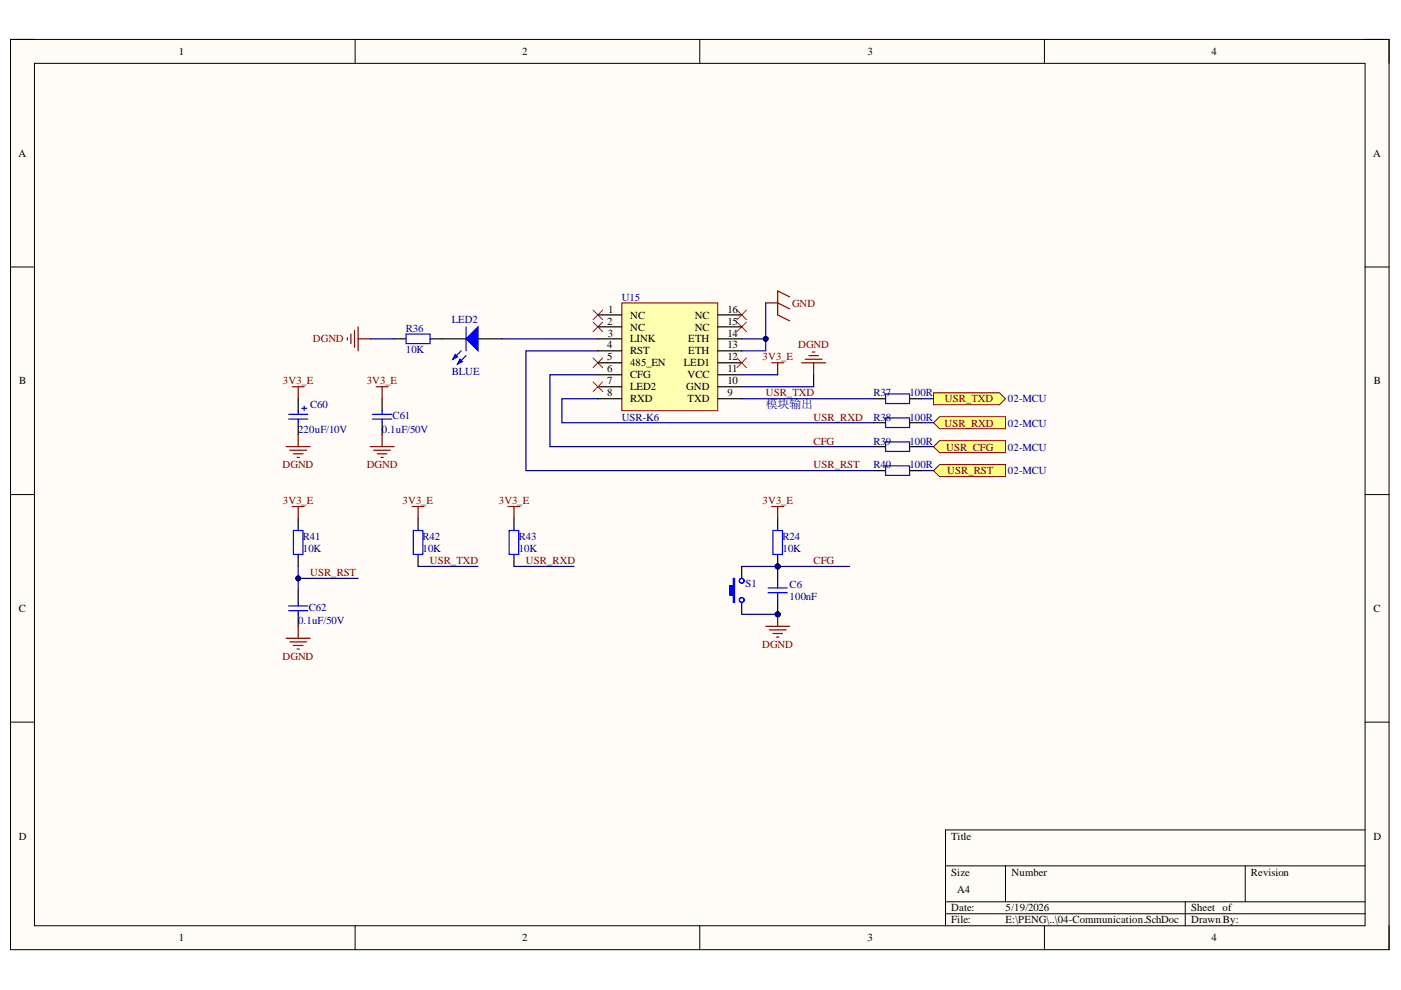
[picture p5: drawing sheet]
<svg xmlns="http://www.w3.org/2000/svg" width="297mm" height="210mm" viewBox="0 0 297 210" stroke-linecap="round" stroke-linejoin="round" font-family="sans-serif">
<defs><g id="words">
<text font-size="2.5" fill="#000080" x="162.3" y="86.5">模块输出</text>
<g font-size="2.3">
<text x="37.9" y="11.7">1</text>
<text x="110.7" y="11.7">2</text>
<text x="183.9" y="11.7">3</text>
<text x="256.8" y="11.7">4</text>
<text x="3.9" y="33.3">A</text>
<text x="291.1" y="33.3">A</text>
<text x="128.8" y="68.8">2</text>
<text x="128.8" y="71.3">3</text>
<text x="128.9" y="66.3">1</text>
<text x="133.6" y="67.5">NC</text>
<text x="133.6" y="70.1">NC</text>
<text x="147.3" y="70.1">NC</text>
<text x="147.3" y="67.5">NC</text>
<text x="154.2" y="71.3">14</text>
<text x="154.2" y="68.8">15</text>
<text x="154.2" y="66.3">16</text>
<text x="128.8" y="73.9">4</text>
<text x="128.8" y="76.4">5</text>
<text x="133.6" y="72.6">LINK</text>
<text x="133.6" y="75.2">RST</text>
<text x="133.6" y="77.7">485_EN</text>
<text x="145" y="77.7">LED1</text>
<text x="145.9" y="75.2">ETH</text>
<text x="145.9" y="72.6">ETH</text>
<text x="154.2" y="76.4">12</text>
<text x="154.2" y="73.9">13</text>
<text x="4.1" y="81.5">B</text>
<text x="128.8" y="79">6</text>
<text x="128.8" y="81.5">7</text>
<text x="133.6" y="80.2">CFG</text>
<text x="133.6" y="82.8">LED2</text>
<text x="145.5" y="82.8">GND</text>
<text x="145.8" y="80.2">VCC</text>
<text x="154.2" y="81.5">10</text>
<text x="154.2" y="79">11</text>
<text x="291.3" y="81.5">B</text>
<text x="128.8" y="84">8</text>
<text x="133.6" y="85.3">RXD</text>
<text x="145.8" y="85.3">TXD</text>
<text x="154.2" y="84">9</text>
<text x="4" y="129.8">C</text>
<text x="291.2" y="129.8">C</text>
<text x="4" y="178">D</text>
<text x="201.7" y="178">Title</text>
<text x="291.2" y="178">D</text>
<text x="201.7" y="185.6">Size</text>
<text x="214.5" y="185.6">Number</text>
<text x="265.2" y="185.6">Revision</text>
<text x="203" y="189.4">A4</text>
<text x="201.7" y="193.2">Date:</text>
<text x="201.7" y="195.8">File:</text>
<text x="213.2" y="193.2">5/19/2026</text>
<text x="213.2" y="195.8">E:\PENG\..\04-Communication.SchDoc</text>
<text x="252.5" y="193.2">Sheet of</text>
<text x="252.5" y="195.8">Drawn By:</text>
<text x="37.9" y="199.6">1</text>
<text x="110.7" y="199.6">2</text>
<text x="183.9" y="199.6">3</text>
<text x="256.8" y="199.6">4</text>
</g>
<g font-size="2.3" fill="#000080">
<text x="131.8" y="63.7">U15</text>
<text x="86" y="70.3">R36</text>
<text x="95.8" y="68.6">LED2</text>
<text x="86" y="74.9">10K</text>
<text x="95.8" y="79.5">BLUE</text>
<text x="65.7" y="86.6">C60</text>
<text x="83.2" y="88.9">C61</text>
<text x="131.8" y="89.2">USR-K6</text>
<text x="185.2" y="84">R3</text>
<text x="185.2" y="89.2">R3</text>
<text x="187.8" y="84">7</text>
<text x="187.8" y="89.2">8</text>
<text x="192.8" y="84">100R</text>
<text x="192.8" y="89.2">100R</text>
<text x="213.7" y="85.3">02-MCU</text>
<text x="63.2" y="91.7">220uF/10V</text>
<text x="81" y="91.7">0.1uF/50V</text>
<text x="185.2" y="94.3">R3</text>
<text x="187.8" y="94.3">9</text>
<text x="192.8" y="94.3">100R</text>
<text x="213.7" y="90.5">02-MCU</text>
<text x="213.7" y="95.5">02-MCU</text>
<text x="185.2" y="99.3">R4</text>
<text x="187.8" y="99.3">0</text>
<text x="192.8" y="99.3">100R</text>
<text x="213.7" y="100.6">02-MCU</text>
<text x="64.2" y="117.1">10K</text>
<text x="64.2" y="114.5">R41</text>
<text x="89.6" y="117.1">10K</text>
<text x="89.6" y="114.5">R42</text>
<text x="110" y="117.1">10K</text>
<text x="110" y="114.5">R43</text>
<text x="165.9" y="114.5">R24</text>
<text x="165.9" y="117.1">10K</text>
<text x="158" y="124.4">S1</text>
<text x="167.4" y="124.7">C6</text>
<text x="65.5" y="129.5">C62</text>
<text x="167.4" y="127.2">100nF</text>
<text x="63.2" y="132.3">0.1uF/50V</text>
</g>
<g font-size="2.3" fill="#800000">
<text x="167.9" y="65">GND</text>
<text x="66.3" y="72.6">DGND</text>
<text x="161.7" y="76.4">3V3_E</text>
<text x="169.2" y="73.9">DGND</text>
<text x="60" y="81.5">3V3_E</text>
<text x="77.7" y="81.5">3V3_E</text>
<text x="162.3" y="84">USR_TXD</text>
<text x="172.5" y="89.2">USR_RXD</text>
<text x="200.3" y="85.3">USR_TXD</text>
<text x="172.5" y="94.3">CFG</text>
<text x="200.2" y="90.5">USR_RXD</text>
<text x="200.6" y="95.5">USR_CFG</text>
<text x="59.9" y="99.3">DGND</text>
<text x="77.7" y="99.3">DGND</text>
<text x="172.5" y="99.3">USR_RST</text>
<text x="200.8" y="100.6">USR_RST</text>
<text x="60" y="106.9">3V3_E</text>
<text x="85.4" y="106.9">3V3_E</text>
<text x="105.7" y="106.9">3V3_E</text>
<text x="161.7" y="106.9">3V3_E</text>
<text x="91.1" y="119.6">USR_TXD</text>
<text x="111.5" y="119.6">USR_RXD</text>
<text x="172.5" y="119.6">CFG</text>
<text x="65.7" y="122.2">USR_RST</text>
<text x="161.6" y="137.4">DGND</text>
<text x="59.9" y="139.9">DGND</text>
</g>
</g></defs>
<path d="M2.2 8.4h292.3v193h-292.3z" fill-rule="evenodd" fill="#fffcf8"/>
<path d="M2.2 8.4h292.3v193h-292.3z" fill="none" stroke="#000" stroke-width=".21"/>
<path d="M7.3 13.4h282.1v182.9h-282.1z" fill-rule="evenodd" fill="#fffcf8"/>
<g fill="none" stroke="#000" stroke-width=".21">
<path d="M2.2 8.4h5.1M7.3 13.4h282.1v182.9h-282.1zM75.3 8.4v5M148.4 8.4v5M221.4 8.4v5M289.4 8.4h5.1v5M2.2 56.6h5.1M289.4 56.6h5.1M2.2 104.9h5.1M289.4 104.9h5.1M2.2 153.1h5.1M289.4 153.1h5.1"/>
<path d="M289.4 176h-88.9v20.3M75.3 196.3v5.1M148.4 196.3v5.1M200.5 183.6h88.9M200.5 191.2h88.9M200.5 193.7h88.9M213.2 183.6v7.6M221.4 196.3v5.1M251.3 191.2v5.1M264 183.6v7.6M294.5 196.3v5.1"/>
</g>
<path d="M170 76.9h5.1M170.7 76.2h3.6M171.5 75.4h2M172.3 74.6h.5M172.5 76.9v2.6" fill="none" stroke="#800000" stroke-width=".25"/>
<path d="M125.7 65.7l2.1 2.1M125.7 68.3l2.1 2M125.7 75.9l2.1 2M127.8 65.7l-2.1 2.1M127.8 68.3l-2.1 2M127.8 75.9l-2.1 2M156.2 65.7l2.1 2.1M156.2 68.3l2.1 2M158.3 65.7l-2.1 2.1M158.3 68.3l-2.1 2" fill="none" stroke="#f00" stroke-width=".21"/>
<path d="M83.6 71.8h2.5M91.2 71.8h2.5" fill="none" stroke="#000" stroke-width=".25"/>
<path d="M86.1 70.8h5.1v2.1h-5.1z" fill="none" stroke="#00f" stroke-width=".25"/>
<path d="M131.8 64.2h20.4v22.9h-20.4z" fill-rule="evenodd" fill="#ffffb0"/>
<path d="M131.8 64.2h20.4v22.9h-20.4z" fill="none" stroke="#800000" stroke-width=".21"/>
<g fill="none" stroke="#000" stroke-width=".25">
<path d="M126.8 66.8h5M126.8 69.3h5M126.8 71.8h5M126.8 74.4h5M126.8 76.9h5M126.8 79.5h5M152.2 66.8h5.1M152.2 69.3h5.1M152.2 71.8h5.1M152.2 74.4h5.1M152.2 76.9h5.1M152.2 79.5h5.1"/>
<path d="M81 84.5v2.6M81 89.6v2.6M126.8 82h5M126.8 84.5h5M152.2 82h5.1M152.2 84.5h5.1"/>
</g>
<path d="M79 87.8h4M79 88.9h4M81 87.1v.7M81 88.9v.7" fill="none" stroke="#00f" stroke-width=".25"/>
<g fill="none" stroke="#800000" stroke-width=".25">
<path d="M163.6 76.9h2.6M164.9 76.9v2.6M60.7 94.7h5.1M61.4 95.5h3.6M62 82h2.5M62.2 96.2h2M63 97h.5M63.2 82v2.5M63.2 92.2v2.5M78.5 94.7h5.1M79.2 95.5h3.6M79.7 82h2.6"/>
<path d="M80 96.2h2M80.8 97h.5M81 82v2.5M81 92.2v2.5"/>
</g>
<path d="M156.2 75.9l2.1 2M158.3 75.9l-2.1 2M125.7 81l2.1 2M127.8 81l-2.1 2" fill="none" stroke="#f00" stroke-width=".21"/>
<path d="M197.9 99.8l1.3-1.3h14v2.5h-14z" fill-rule="evenodd" fill="#ffff80"/>
<path d="M197.9 99.8l1.3-1.3h14v2.5h-14z" fill="none" stroke="#800000" stroke-width=".21"/>
<path d="M199.2 88.3h14v2.6h-14l-1.3-1.3z" fill-rule="evenodd" fill="#ffff80"/>
<path d="M199.2 88.3h14v2.6h-14l-1.3-1.3z" fill="none" stroke="#800000" stroke-width=".21"/>
<path d="M197.9 83.3h14l1.3 1.2-1.3 1.3h-14z" fill-rule="evenodd" fill="#ffff80"/>
<path d="M197.9 83.3h14l1.3 1.2-1.3 1.3h-14z" fill="none" stroke="#800000" stroke-width=".21"/>
<path d="M93.7 71.8h5.1M101.3 71.8h5.1" fill="none" stroke="#000" stroke-width=".25"/>
<path d="M101.3 69.3v5.1l-2.5-2.6z" fill="#00f"/>
<path d="M97.8 74.4l-1.8 1.8M98.8 75.4l-1.8 1.8M101.3 69.3v5.1l-2.5-2.6z" fill="none" stroke="#00f" stroke-width=".25"/>
<path d="M96.5 75.1l.5 .6-1 .5z" fill="#00f"/>
<path d="M96.5 75.1l.5 .6-1 .5z" fill="none" stroke="#00f" stroke-width=".25"/>
<path d="M97.5 76.2l.5 .5-1 .5z" fill="#00f"/>
<path d="M97.5 76.2l.5 .5-1 .5zM98.8 69.3v5.1M187.8 83.5h5v2.1h-5zM187.8 88.6h5v2h-5zM187.8 98.8h5v2h-5zM187.8 93.7h5v2h-5zM62.2 112.5h2v5.1h-2zM61.2 128.5h4.1M61.2 129.5h4.1M63.2 127.7v.8M63.2 129.5v.7" fill="none" stroke="#00f" stroke-width=".25"/>
<path d="M73.6 71.6v.5M74.4 70.8v2.1M75.2 70.1v3.5M75.9 69.3v5.1M75.9 71.8h2.6M62 107.4h2.5M63.2 107.4v2.5M60.7 135.3h5.1M61.4 136.1h3.6M62.2 136.9h2M63 137.6h.5M63.2 132.8v2.5" fill="none" stroke="#800000" stroke-width=".25"/>
<path d="M185.2 84.5h2.6M185.2 89.6h2.6M185.2 99.8h2.6M185.2 94.7h2.6M192.8 84.5h2.6M192.8 89.6h2.6M192.8 99.8h2.6M192.8 94.7h2.6M63.2 109.9v2.6M63.2 117.6v2.5M63.2 125.2v2.5M63.2 130.2v2.6" fill="none" stroke="#000" stroke-width=".25"/>
<path d="M197.9 94.7l1.3-1.3h14v2.6h-14z" fill-rule="evenodd" fill="#ffff80"/>
<path d="M197.9 94.7l1.3-1.3h14v2.6h-14z" fill="none" stroke="#800000" stroke-width=".21"/>
<path d="M63.2 84.5v2.6M63.2 89.6v2.6M88.6 109.9v2.6M88.6 117.6v2.5M109 109.9v2.6M109 117.6v2.5" fill="none" stroke="#000" stroke-width=".25"/>
<path d="M61.2 87.8h4.1M61.2 88.9h4.1M63.2 87.1v.7M63.2 88.9v.7M64 86.6h1M64.5 86.1v1M87.6 112.5h2.1v5.1h-2.1zM108 112.5h2v5.1h-2z" fill="none" stroke="#00f" stroke-width=".25"/>
<path d="M162.3 64.2h2.6l2.5 1.3M167.4 63l-2.5-1.3v5.1l2.5 1.2M87.4 107.4h2.5M88.6 107.4v2.5M107.7 107.4h2.5M109 107.4v2.5" fill="none" stroke="#800000" stroke-width=".25"/>
<path d="M78.5 71.8h5.1M106.4 71.8h20.4M126.8 74.4h-15.3v25.4h73.7M126.8 79.5h-10.2v15.2h68.6M126.8 84.5h-7.7v5.1h66.1M157.3 84.5h27.9M195.4 84.5h2.5M195.4 89.6h2.5M195.4 99.8h2.5M195.4 94.7h2.5M63.2 122.6h12.7" fill="none" stroke="#000080" stroke-width=".25"/>
<circle cx="63.2" cy="122.6" r=".51" fill="#000080"/>
<circle cx="63.2" cy="122.6" r=".51" fill="none" stroke="#000080" stroke-width=".21"/>
<path d="M157.3 79.5h7.6M157.3 71.8h5M172.5 79.5v2.5h-15.2" fill="none" stroke="#000080" stroke-width=".25"/>
<circle cx="162.3" cy="71.8" r=".51" fill="#000080"/>
<circle cx="162.3" cy="71.8" r=".51" fill="none" stroke="#000080" stroke-width=".21"/>
<path d="M63.2 120.1v5.1M88.6 120.1h12.7M109 120.1h12.7" fill="none" stroke="#000080" stroke-width=".25"/>
<circle cx="63.2" cy="122.6" r=".51" fill="#000080"/>
<circle cx="63.2" cy="122.6" r=".51" fill="none" stroke="#000080" stroke-width=".21"/>
<path d="M162.3 64.2v10.2h-5" fill="none" stroke="#000080" stroke-width=".25"/>
<circle cx="162.3" cy="71.8" r=".51" fill="#000080"/>
<circle cx="162.3" cy="71.8" r=".51" fill="none" stroke="#000080" stroke-width=".21"/>
<path d="M162.3 132.8h5.1M163.1 133.6h3.6M163.9 134.3h2M164.6 135.1h.5M164.9 130.2v2.6" fill="none" stroke="#800000" stroke-width=".25"/>
<circle cx="164.9" cy="130.3" r=".51" fill="#000080"/>
<circle cx="164.9" cy="130.3" r=".51" fill="none" stroke="#000080" stroke-width=".21"/>
<circle cx="164.9" cy="130.3" r=".51" fill="#000080"/>
<circle cx="164.9" cy="130.3" r=".51" fill="none" stroke="#000080" stroke-width=".21"/>
<circle cx="164.9" cy="120.1" r=".51" fill="#000080"/>
<circle cx="164.9" cy="120.1" r=".51" fill="none" stroke="#000080" stroke-width=".21"/>
<path d="M162.9 125.7h4M162.9 124.7h4M164.9 122.6v2.1M164.9 125.7v2" fill="none" stroke="#00f" stroke-width=".25"/>
<path d="M164.9 127.7v2.5" fill="none" stroke="#000" stroke-width=".25"/>
<circle cx="164.9" cy="130.3" r=".51" fill="#000080"/>
<circle cx="164.9" cy="130.3" r=".51" fill="none" stroke="#000080" stroke-width=".21"/>
<path d="M164.9 120.1v2.5" fill="none" stroke="#000" stroke-width=".25"/>
<circle cx="164.9" cy="120.1" r=".51" fill="#000080"/>
<circle cx="164.9" cy="120.1" r=".51" fill="none" stroke="#000080" stroke-width=".21"/>
<circle cx="164.9" cy="120.1" r=".51" fill="#000080"/>
<circle cx="164.9" cy="120.1" r=".51" fill="none" stroke="#000080" stroke-width=".21"/>
<path d="M164.9 117.6v2.5" fill="none" stroke="#000" stroke-width=".25"/>
<circle cx="164.9" cy="120.1" r=".51" fill="#000080"/>
<circle cx="164.9" cy="120.1" r=".51" fill="none" stroke="#000080" stroke-width=".21"/>
<path d="M164.9 109.9v2.6M157.3 120.1v2.5M157.3 127.7v2.5" fill="none" stroke="#000" stroke-width=".25"/>
<path d="M163.9 112.5h2v5.1h-2z" fill="none" stroke="#00f" stroke-width=".25"/>
<path d="M155.5 122.6h.2v5.1h-.2v-1.5h-.8v-2h.8z" fill-rule="evenodd" fill="#00f"/>
<g fill="none" stroke="#00f" stroke-width=".25">
<path d="M155.5 122.6h.2v5.1h-.2v-1.5h-.8v-2h.8z"/>
<circle cx="157.3" cy="123.1" r=".51"/>
<circle cx="157.3" cy="127.2" r=".51"/>
</g>
<path d="M163.6 107.4h2.6M164.9 107.4v2.5" fill="none" stroke="#800000" stroke-width=".25"/>
<path d="M157.3 130.2h7.6" fill="none" stroke="#000080" stroke-width=".25"/>
<circle cx="164.9" cy="130.3" r=".51" fill="#000080"/>
<circle cx="164.9" cy="130.3" r=".51" fill="none" stroke="#000080" stroke-width=".21"/>
<path d="M157.3 120.1h22.8" fill="none" stroke="#000080" stroke-width=".25"/>
<circle cx="164.9" cy="120.1" r=".51" fill="#000080"/>
<circle cx="164.9" cy="120.1" r=".51" fill="none" stroke="#000080" stroke-width=".21"/>
<use href="#words"/>
</svg>
